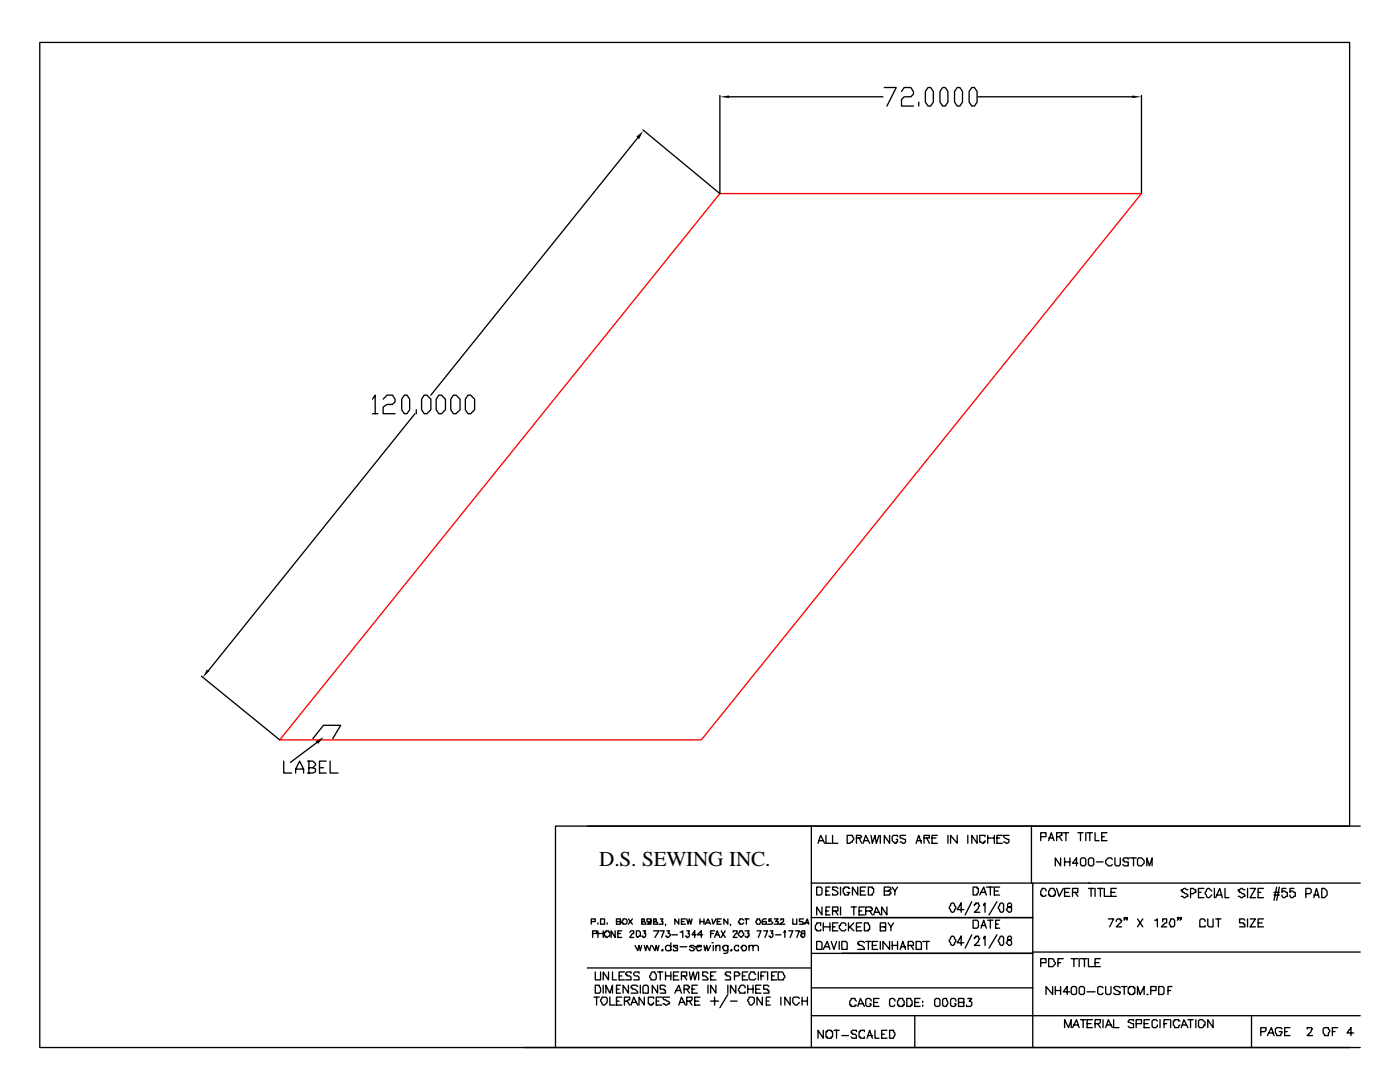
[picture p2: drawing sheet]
<svg xmlns="http://www.w3.org/2000/svg" width="279mm" height="216mm" viewBox="0 0 279 216" stroke-linecap="round" stroke-linejoin="round" font-family="sans-serif">
<defs><g id="words">
<text font-size="4.2" x="119.6" y="172.8">D.S. SEWING INC.</text>
</g></defs>
<path d="M143.7 38.6h84.1l-87.8 109h-84.2z" fill="none" stroke="#f00" stroke-width=".26"/>
<g fill="none" stroke="#000" stroke-width=".26">
<path d="M7.9 8.5h261.4v156.3h-158.4v44.2h-103zM143.7 19v19.6l-15.4-12.7M145.5 19.3h30.7M176.5 17.5h2.4l-1.9 3.7M179.9 18.3l.5-.8h1.4l.5 .8v.5l-.5 .5h-1.4l-.5 .5v1.4h2.4M185.2 17.5h.5l.6 .8v2.1l-.6 .8h-.5l-.5-.8v-2.1zM188.1 17.5h.5l.6 .8v2.1l-.6 .8h-.5l-.5-.8v-2.1zM191 17.5h.6l.5 .8v2.1l-.5 .8h-.6l-.5-.8v-2.1zM193.9 17.5h.6l.5 .8v2.1l-.5 .8h-.6l-.5-.8v-2.1zM195.3 19.3h30.7M227.8 19v19.6M127.3 27.5l-41.3 51.3"/>
<path d="M183.4 20.4v.8M74.3 79.6l.6-.8v3.7M76.5 79.6l.8-.8h1l.5 .8v.6l-.5 .5h-1l-.8 .5v1.3h2.3M80.7 78.8h.5l.6 .8v2.2l-.6 .7h-.5l-.5-.7v-2.2zM84.7 78.8h.5l.8 .8v2.2l-.8 .7h-.5l-.6-.7v-2.2zM87.6 78.8h.5l.8 .8v2.2l-.8 .7h-.5l-.6-.7v-2.2zM90.5 78.8h.5l.8 .8v2.2l-.8 .7h-.5l-.5-.7v-2.2zM93.4 78.8h.5l.8 .8v2.2l-.8 .7h-.5l-.5-.7v-2.2zM74.3 82.5h1.1M82.8 82.5l-41.3 51.4M83.1 81.8v.7M40.2 134.9l15.6 12.7"/>
<path d="M56.6 151.9v2.4h1.6M59 154.3v-.8l.8-1.6 .8 1.6v.8M59 153.5h1.6M61.4 151.9h1l.6 .5v.3l-.6 .5M61.6 153.2h.8l.6 .3v.5l-.6 .3h-1M61.6 151.9v2.4M62.4 147.4l2.2-2.7h3.4l-1.6 2.7M63.2 148.2l-5.3 3.9M63.8 153.2h.8M65.1 151.9h-1.3v2.4h1.3M65.9 151.9v2.4h1.6M117.2 164.8h154.3"/>
<path d="M161.9 176.2h44.2M161.9 164.8v44.2M163 177h.8l.2 .3v1l-.2 .3h-.8zM163.2 168.3l.6-1.6 .8 1.6M163.5 167.7h.8M164.8 166.7v1.6h1.1M164.8 177.8h.6M165.6 177h-.8v1.6h.8M166.2 166.7v1.6h1M167.2 177.3l-.2-.3h-.8v.5l.8 .3 .2 .3v.2l-.2 .3h-.8v-.3M167.7 177v1.6M169.1 166.7h1v.3l.3 .2-.3 .8h-.2l-.3 .3h-.5z"/>
<path d="M169.6 177.3h-.3v-.3h-.8v.3h-.2v.8l.2 .2v.3h.8v-.3l.3-.2h-.5M170.9 167.2h.8l.3-.2-.3-.3h-.8v1.6M171.2 177v1.6l-1.1-1.6v1.6M171.4 167.2l.6 1.1M171.7 177.8h.8M172.2 168.3l.6-1.6 .8 1.6M172.5 167.7h.8M172.8 177h-1.1v1.6h1.1M173.3 177h.8v.3h.3v.8l-.3 .2v.3h-.8zM173.8 166.7l.3 1.6 .5-1.6 .3 1.6 .5-1.6M175.7 166.7v1.6M176.5 177.8h.8l.2-.3h.3v-.2l-.3-.3h-1v1.6h1v-.3h.3v-.2l-.3-.3h-.2"/>
<path d="M177.5 166.7v1.6l-1-1.6v1.6M178.1 177l.5 .8v.8M179.1 167v-.3h-.8l-.2 .3v.7l.5 .6h.3v-.3h.2v-.5h-.2M179.1 177l-.5 .8M180.7 166.7h-1v.5l1 .3v.5l-.3 .3-.7-.3M182.8 168.3l.6-1.6 .5 1.6M183.1 167.7h.8M184.4 167.2h1.1v-.5h-1.1v1.6M184.9 167.2l.6 1.1M186 167.2h.8M187.1 166.7h-1.1v1.6h1.1M189.2 166.7v1.6"/>
<path d="M191 166.7v1.6l-1.3-1.6v1.6M193.1 166.7v1.6M193.9 179.9l-1.3 2.7M194.2 177h.8v.3h.3v.8l-.3 .2v.3h-.8zM195 166.7v1.6l-1.1-1.6v1.6M195.5 178.6l.8-1.6 .5 1.6M195.8 178.1h.8M196.6 167v-.3h-1.1v1.3l.8 .3v-.3h.3v-.3M196.8 177h1.4M197.1 167.2h1.3M197.1 166.7v1.6M197.6 177v1.6"/>
<path d="M198.4 177.8h.8M198.4 166.7v1.6M199 167.2h.5M199 179.9l-1.6 2.7M199.5 177h-1.1v1.6h1.1M200 166.7h-1v1.6h1M201.3 166.7h-1v.3l.3 .2 .7 .3v.5l-.2 .3-.8-.3M205.8 164.8v11.4M207.7 167h1.1v-.8h-1.1v1.5M208.8 177.8v-.3l-.3-.2h-.5v.2l-.3 .3v.8h.3v.3h.5l.3-.3M209.3 167.7l.5-1.5 .5 1.5M209.3 167.2h.8"/>
<path d="M209.5 177.3h.8v.2l.3 .3v.8h-.3v.3h-.8v-.3h-.2v-.8l.2-.3zM210.9 167h.5l.3-.3h.2v-.5h-1v1.5M210.9 177.3l.5 1.6 .8-1.6M211.4 167l.5 .7M211.7 171.2v1.6l-1.1-1.6v1.6M212.2 166.2h1.1M212.5 178.1h.8M212.5 171.2v1.6M212.5 172h1M212.7 166.2v1.5M213.5 177.3h-1v1.6h1M213.5 171.2v1.6"/>
<path d="M214 178.1h1.1v-.8h-1.1v1.6M214.6 178.1l.5 .8M215.1 172.2h-1.1l.8-1v1.6M215.1 166.2h1.1M215.6 166.2v1.5M215.9 171.2h.5l.3 .2v1.1l-.3 .3h-.5l-.3-.3v-1.1zM216.7 166.2v1.5M217 166.2h1M217.2 171.4l.3-.2h.5l.3 .2v1.1l-.3 .3h-.5l-.3-.3zM217.2 177.3h1.1M217.2 176.2h54.3M217.5 176.2h-11.4v32.8"/>
<path d="M217.5 166.2v1.5M217.8 177.3v1.6M218.5 166.2v1.5h.8M218.5 177.3v1.6M218.8 172h1.3M219.1 177.3h1M219.6 177.3v1.6M219.9 167h.5M220.4 177.3v1.6h1.1M220.9 166.2h-1v1.5h1M221.7 178.1h.8M222 171.4l-.3-.2h-.5l-.5 .5v.5l.5 .6h.5l.3-.3"/>
<path d="M222.5 171.2v1.3l.3 .3h.5l.3-.3v-1.3M222.8 177.3h-1.1v1.6h1.1M225.2 171.4v-.2h-.8l-.3 .2v.3h.3v.3h.8v.8h-.8l-.3-.3M225.4 171.2h1.3M226.2 171.2v1.6M227 171.4l.3-.2h.5l.5 .5v.5l-.5 .6h-.5l-.3-.3zM228.9 172.8v-1.6l.5 1.6 .5-1.6v1.6M237.1 177.5h-.3l-.3-.2-.8 .2v.3h.3v.3h.3l.8 .5v.3h-.3l-.3 .2-.8-.2M237.6 178.3h.5l.3-.2h.3v-.6h-.3l-.3-.2h-.5v1.8M239.2 178.1h.5M240.2 177.3h-1v1.8h1M241.8 177.8l-.5-.5h-.3l-.5 .8v.2l.5 .8h.3l.5-.5"/>
<path d="M242.4 177.3v1.8M242.6 179.1l.8-1.8 .5 1.8M242.9 178.6h.8M244.5 177.3v1.8h.8M248.4 177.5h-.2l-.3-.2-.8 .2v.3h.3v.3h.2l.8 .5v.3h-.2l-.3 .2-.8-.2M249 177.3v1.8M249.5 177.3h1.1l-1.1 1.8h1.1M251.1 178.1h.5M252.1 177.3h-1v1.8h1M254.3 178.1h1M254.3 178.6h1M254.8 177l-.5 2.7"/>
<path d="M255.3 177l-.5 2.7M256.6 177.3h-.7v.8l.2-.3 .8 .3v.8l-.8 .2-.2-.2v-.3M258.2 177.3h-.8v.8l.3-.3 .8 .3v.8l-.8 .2-.3-.2v-.3M260.6 178.3h.8l.3-.2v-.6l-.3-.2h-.8v1.8M262.2 179.1l.5-1.8 .6 1.8M262.2 178.6h.8M263.8 177.3h.5l.5 .5v.8l-.5 .5h-.5zM117.2 193.1h44.7M118 183.9h.8v-.5h-.8v1M118.3 186.3h.8v-.6h-.8v1.4M118.5 199h1.1M118.8 196.6h.8v.2l.3 .3v.8l-.3 .3h-.8z"/>
<path d="M118.8 193.9v1.6h1.1v-1.6M119.1 199v1.6M119.3 184.1v.3M119.3 185.7v1.4M119.3 186.3h1.1M119.9 183.4h.8v1h-.8zM120.1 199h.8l.3 .2v.8l-.5 .6h-.3l-.5-.8zM120.4 185.7v1.4M120.4 196.6v1.6M120.7 186h.2v-.3h.5v.3h.3v.8l-.8 .3v-.3h-.2zM120.9 198.2v-1.6l.8 1.6 .5-1.6v1.6M121.2 184.1v.3"/>
<path d="M121.4 193.9v1.6l-1-1.6v1.6M121.7 199v1.6h1.1M122.2 193.9v1.6h.8M122.8 185.7v1.4l-.8-1.4v1.4M123 183.9h.8v-.5h-.8v1h.8v-.5h-.2M123 199.8h.6M123 197.4h.6M123.3 186.3h.5M123.6 194.7h.5M123.8 196.6h-.8v1.6h.8M124.1 185.7h-.8v1.4h.8M124.1 199h-1.1v1.6h1.1"/>
<path d="M124.4 183.4h.5l.2 .2v.5l-.2 .3h-.5v-.3h-.3zM124.6 193.9h-1v1.6h1M124.6 199.8h.5l.3-.3h.3v-.5h-1.1v1.6M125.1 199.8l.6 .8M125.4 196.6v1.6l-1-1.6v1.6M125.4 183.4l.8 1M125.7 186l.2-.3h.6v.6h-.3l-.5 .8h.8M125.9 194.2v-.3h-.8l-.2 .3v.3h.2v.2h.6l.2 .3v.5h-1M126.2 183.4l-.8 1M126.7 188.6l.6 1.1 .2-1.1 .3 1.1 .3-1.1M127 185.7h.5l.3 .3v.8h-.3l-.2 .3-.3-.3zM127.3 196.8l-.3-.2h-.8l-.3 .2v.3h.3v.3h.5l.6 .5v.3h-1.4"/>
<path d="M127.5 194.2v-.3h-.8l-.2 .3v.3l.2 .2h.6l.2 .3v.5h-1M127.8 196.6v1.6M128.1 183.4v.5h.5l.3 .2v.3h-.8v-.5h.5v-.5zM128.3 196.8l.3-.2h.5l.3 .2v1.4h-1.1zM128.3 185.7h.6l-.3 .6h.3v.5l-.3 .3h-.3v-.3h-.2M128.6 188.6l.3 1.1 .2-1.1 .5 1.1 .3-1.1M128.6 199v1.6l-1.1-1.6v1.6M129.9 183.6v.3h-.3v.2h-.2v-.2h-.3v-.5h.8v1h-.8M130.2 193.9h.5v.3l.3 .3v.8l-.3 .2h-.8v-.2l-.3-.3v-.3zM130.2 188.6l.5 1.1 .3-1.1 .2 1.1 .3-1.1M130.4 183.4v.5h.6l.2 .2v.3h-.8v-.5h.6v-.5zM130.4 185.7h1.1l-.8 1.4"/>
<path d="M130.4 199.2v-.2h-1v1.3h.2v.3h.6v-.3h.2v-.3M131 199.8h.5M131.2 196.6v1.6l-1-1.6v1.6M131.2 193.9h1.1M131.8 183.4h.5l-.3 .5h.3v.5h-.8M131.8 185.7h.8l-.6 1.4M131.8 193.9v1.6M132 199h-1v1.6h1M132.3 189.4v.3h-.3zM132.8 196.8l-.2-.2h-.8v.8h.8v.2h.2v.6h-1M132.8 184.4v.3M132.8 193.9v1.6"/>
<path d="M132.8 194.7h1.1M133.1 185.7h.5l-.3 .6h.3l.3 .2-.6 .6h-.2v-.3h-.3M133.6 199h-1.3v.2l.3 .3h.2l.8 .5v.3h-.3l-.2 .3-.8-.3M133.9 188.9l-.3-.3h-.5l-.3 .3v.5l.3 .3h.5l.3-.3M133.9 188.1v1.6M133.9 193.9v1.6M134.1 186.5h1.1M134.4 194.7h.8M134.7 198.2l.8-1.6 .5 1.6M134.9 197.6h.8M135.2 188.9v-.3h-.8v.3l.8 .3v.5h-.8v-.3M135.5 183.4v1l-.8-1v1"/>
<path d="M135.5 193.9h-1.1v1.6h1.1M135.7 186h.3l.3-.3v1.4M135.7 188.9h1.4M136 194.7h1.1v-.8h-1.1v1.6M136 183.9h.5M136.5 197.4h.8l.3-.3v-.3h-.3v-.2h-.8v1.6M136.5 194.7l.6 .8M136.8 183.4h-.8v1h.8M137.1 183.4l.2 1 .3-1 .2 1 .3-1M137.1 185.7h.5l-.3 .6h.3v.5l-.3 .3h-.2v-.3h-.3M137.1 199.8h.7l.3-.3v-.5h-1v1.6M137.1 197.4l.5 .8"/>
<path d="M137.6 193.9l.2 1.6 .6-1.6 .2 1.6 .6-1.6M137.6 199.8l.5 .8M138.1 197.4h.5M138.6 188.9l-.2-.3h-.6l-.2 .3 .8 .3 .2 .2-.2 .3h-.6l-.2-.3M138.6 199.8h.8M138.9 188.9h1.1v-.3h-.8v.3h-.3l.3 .8h.5l.3-.3M138.9 186.5h-.8l.5-.8v1.4M139.2 196.6h-1.1v1.6h1.1M139.4 193.9v1.6M139.7 199h-1.1v1.6h1.1M139.7 183.9h.8M139.7 183.4v1"/>
<path d="M140.2 186.5h-1l.8-.8v1.4M140.5 188.6l.3 1.1 .2-1.1 .3 1.1 .5-1.1M140.5 183.4v1M140.8 184.4l.5-1 .5 1M141 184.1h.6M141.3 194.2l-.3-.3h-.8v.8h.6l.5 .6v.2h-1.1M141.3 196.6v1.6M141.8 186.3h.5M141.8 194.7h.5M141.8 199.8h1.6M142.1 188.1h.2zM142.1 183.4l.2 1 .6-1"/>
<path d="M142.3 188.6v1.1M142.6 185.7h-.8v1.4M142.6 187.1l.5-1.4 .6 1.4M142.6 199v1.6M142.9 188.9l.2-.3h.6v1.1M142.9 193.9h-1.1v1.6h1.1M142.9 196.6v1.6l-1.1-1.6v1.6M142.9 188.6v1.1M142.9 186.5h.5M143.1 183.9h.6M143.9 183.4h-.8v1h.8M143.9 185.7l.8 1.4"/>
<path d="M144.7 185.7l-.8 1.4M145.3 188.6v1.4l-.3 .2h-.5M145.3 188.9l-.3-.3h-.5v.3h-.3l.3 .8h.5l.3-.3M145.3 183.4v1l-.8-1v1M145.3 198.4l-1.6 2.7M145.3 196.6v1.6M145.8 194.2v-.3h-.8l-.3 .3v.3h.3v.2h.5l.3 .3v.5h-1.1M145.8 184.4v.3M145.8 199.8h1.3M146 189.4v.3h-.2zM146.3 186v-.3h.8v.6h-.3l-.5 .8h.8M146.6 194.7h.8l.2-.2v-.3h-.2v-.3h-.8v1.6"/>
<path d="M146.8 196.6v1.6l-1-1.6v1.6M147.4 188.9v-.3h-.6l-.2 .3v.5l.2 .3h.6v-.3M147.6 185.7h.6v.3l.2 .3v.2l-.5 .6-.5-.6zM147.9 188.9h.3v-.3h.5l.3 .3v.5l-.3 .3h-.5zM148.2 194.7h.5M148.4 183.6l-.2-.2h-.6v.2l-.2 .3v.2h.2v.3h.6l.2-.3M148.7 185.7h.8l-.3 .6h.3v.5h-.3v.3h-.2l-.3-.3M148.7 197.1v-.3l-.3-.2h-.5l-.5 .8 .2 .8h1.1v-.3M148.7 183.4h.8M149 183.4v1M149.2 193.9h-1v1.6h1M149.2 197.4h1.1"/>
<path d="M149.2 196.6v1.6M149.5 199h.8l.2 .2v.8l-.5 .6h-.2l-.3-.3v-.3l-.3-.2zM149.5 188.9l.3-.3h.5v1.1M149.5 188.6v1.1M150.3 188.9l.2-.3h.6l.2 .3v.8M150.3 196.6v1.6M150.8 194.5l-.3-.3v-.3h-.7v.3l-.3 .3v.8l.3 .2h.7l.3-.2M150.8 197.4h.8M151.1 183.4h.5v.2l.3 .3-.3 .5h-.5l-.3-.5 .3-.3zM151.1 185.7h.8l-.6 1.4M151.3 193.9v1.6M151.9 196.6h-1.1v1.6h1.1"/>
<path d="M151.9 194.7h.5M152.1 199v1.6l-1-1.6v1.6M152.4 185.7h.8l-.5 1.4M152.9 183.4h-.5l-.3 .2v.8h.8v-.5h-.8v.2M152.9 193.9h-1v1.6M152.9 199.8h.6M153.2 193.9v1.6M153.5 196.8l-.3-.2h-.8v.8h.8v.2h.3v.6h-1.1M153.7 185.7h.6l-.3 .6h.3v.5l-.3 .3h-.3v-.3h-.2M153.7 199h-.8v1.6h.8M154 183.4h-.5v.5l.2-.3 .6 .5-.3 .3h-.8M154 194.7h.5"/>
<path d="M154.5 183.4h.8l-.5 .5h.5v.5h-.8M154.8 186.5h1M155 193.9h-1v1.6h1M155.3 193.9h.8l.3 .3v.3l.2 .2-.2 .8h-1.1zM155.8 183.6v-.2h.6v.5l-.8 .5h1M155.8 199v1.6M156.4 186h.2v-.3v1.4M157.4 185.7h.8l-.5 1.4M157.7 199v1.6l-1.1-1.6v1.6M158.2 183.4v1h.8v-1M158.8 185.7h.7l-.5 1.4M159.5 199.2l-.2-.2h-.8l-.3 .2v.8l.6 .6h.2l.5-.6"/>
<path d="M160.1 185.7l-.3 .3 .3 .3h.5v.5l-.3 .3h-.2v-.3h-.3v-.3l.3-.2h.5v-.6zM160.1 199.8h1M160.1 199v1.6M160.3 183.4h-.8v.5h.6l.2 .2v.3h-.8M160.6 184.4l.5-1 .3 1M160.6 184.1h.8M161.1 199v1.6M161.9 197.1h44.2M161.9 190.2h44.2M161.9 183.1h44.2M163 187.9h.8l.2 .2v1.3h-1zM163.8 184.7v-.6h-.8v.3l-.3 .3v.8h.3v.2h.8v-.2"/>
<path d="M164 181v1.6l-1-1.6v1.6M164.3 189.4l.8-1.5 .5 1.5M164.3 184.9h1.3M164.3 184.1v1.6M164.6 188.9h.8M164.8 181.8h.6M165.6 181h-.8v1.6h.8M165.6 184.1v1.6M165.9 187.9l.5 1.5 .6-1.5M166.2 181.8h1v-.8h-1v1.6M166.2 184.9h.5M166.7 181.8l.5 .8"/>
<path d="M167.2 184.1h-1v1.6h1M167.5 187.9v1.5M167.7 181v1.6M168 187.9h.8l.3 .2v1.3h-1.1zM168.8 184.7v-.3l-.3-.3h-.5l-.3 .3v.3h-.2v.5l.5 .5h.5l.3-.2M169.3 184.1v1.6M169.6 184.9l.8 .8M169.9 181h1M170.4 184.1l-1.1 1.1M170.4 181v1.6M170.9 199.8l-.2-.3v-.3h-.8v.3l-.3 .3v.8h.3v.2h.8v-.2h.2M170.9 184.9h.8"/>
<path d="M171.4 181.8h.6M172 184.1h-1.1v1.6h1.1M172.5 184.1h.8v.3l.3 .3v.8h-.3v.2h-.8zM172.5 188.1l-.3-.2h-.8l-.2 .2v.3h.2v.2h.6l.5 .6v.2h-1.3M172.5 181h-1.1v1.6h1.1M172.8 181.8h1l.3-.3v-.3h-.3v-.2h-1v1.6M172.8 187.9h1M173.3 187.9v1.5M173.6 181.8l.5 .8M173.8 199.8v-.3l-.2-.3h-.6l-.2 .3v1.1l.2 .2h.6l.2-.2v-.3h-.2M174.1 188.6h.8M174.4 182.6l.5-1.6 .8 1.6"/>
<path d="M174.6 182h.8M175.2 187.9h-1.1v1.5h1.1M175.4 199.2h-1v1.6h1M175.7 184.9h1v-.8h-1v1.6h1v-.8h-.2M175.7 187.9v1.5M177 181v1.6l-1.1-1.6v1.6M177.3 184.1l.5 .8v.8M177.5 187.9v1.5l-1.3-1.5v1.5M178.1 188.6h1M178.1 187.9v1.5M178.3 184.1l-.5 .8M178.6 199.8v-.3l-.3-.3h-.5l-.3 .3v1.1l.3 .2h.5l.3-.2"/>
<path d="M179.1 187.9v1.5M179.4 199.2h.8v.3l.2 .3v.8h-.2v.2h-.8v-.2h-.3v-.8l.3-.3zM179.7 189.4l.5-1.5 .5 1.5M179.9 188.9h.8M181 199.2h.8v.3l.2 .3v.8h-.2v.2h-.8zM181.2 188.6h1.1v-.5l-.3-.2h-.8v1.5M181.8 188.6l.5 .8M182.8 187.9h.8l.3 .2v1.3h-1.1zM183.6 199.2h-1v1.6h1M184.1 199.8v.2zM184.1 187.9h1.4M184.9 187.9v1.5"/>
<path d="M186.5 199.5l.3-.3h.5l.3 .3v1.1l-.3 .2h-.5l-.3-.2zM188.1 199.5l.3-.3h.5l.3 .8-.3 .8h-.5l-.3-.2zM189.7 187.1l.3-.3h.2l.6 .8-.3 .8-.3 .2h-.2l-.6-.7zM189.7 180.4l.3-.2h.2l.6 .8-.3 .8-.3 .2h-.2l-.6-.8zM190.8 199.8v-.3l-.3-.3h-.5l-.3 .3v1.1l.3 .2h.5l.3-.2v-.3h-.3M192.4 188.1h-1.4l.8-1.3v1.8M192.4 181.5h-1.4l.8-1.3v1.8M193.1 199.2h.8l-.5 .6h.3l.2 .2v.6l-.2 .2h-.8v-.2M193.9 186.5l-1.3 2.7M194.2 183.6h.8l.3 .3v1l-.3 .3h-.8zM194.5 187.3v-.2h.2v-.3h.6v.3l.2 .2-.2 .3v.3l-.8 .7h1M194.5 180.7v-.3h.2v-.2h.6v.2l.2 .3-.2 .3v.2l-.8 .8h1"/>
<path d="M195.8 185.2l.5-1.6 .5 1.6M195.8 184.7h.8M196.3 187.3v-.2l.3-.3v1.8M196.3 180.7v-.3l.3-.2v1.8M197.1 183.6h1.1M197.6 183.6v1.6M198.7 184.4h.5M199 186.5l-1.6 2.7M199.5 187.1l.3-.3h.2l.3 .3v1.3l-.3 .2h-.2l-.3-.2v-.3l-.3-.2zM199.5 183.6h-.8v1.6h.8M199.8 180.2h.2l.3 .2v1.4l-.3 .2h-.2l-.3-.2v-.3l-.3-.3v-.2zM201.3 186.8l-.2 .3v.5h.5l.3 .3v.5l-.3 .2h-.3l-.5-.5 .3-.2v-.3h.5l.3-.3v-.2l-.3-.3z"/>
<path d="M201.3 180.2l-.2 .2v.6h.5l.3 .2v.6l-.3 .2h-.3l-.5-.5 .3-.3v-.2h.8v-.6l-.3-.2zM206.1 190h65.4M207.7 192.1h1.1v-.8h-1.1v1.6M209.3 191.3h.8l.2 .3 .3 .8-.5 .5h-.8zM210.1 196.8v1.6l-1.3-1.6v1.6M210.6 196.8v1.6M210.6 197.6h1.1M211.1 192.1h.6M211.7 196.8v1.6M212.2 191.3h-1.1v1.6M213.5 197.9h-1.3l.8-1.1v1.6M213.8 197.1a.66 .66 0 0 1 1 0v1.1l-.2 .2h-.6l-.2-.2z"/>
<path d="M213.8 191.3h1.3M214.3 191.3v1.6M215.4 197.1a.66 .66 0 0 1 1 0v1.1l-.2 .2h-.6l-.2-.2zM215.4 191.3v1.6M215.6 191.3h1.4M216.4 191.3v1.6M217 197.9h1.5M217.2 191.3v1.6h1.1M218.5 192.1h.8M219.6 191.3h-1.1v1.6h1.1M220.1 197.1l-.2-.3h-.6l-.2 .3v1.1l.2 .2h.6l.2-.2M220.7 196.8v1.4l.2 .2h.6l.2-.2v-1.4"/>
<path d="M221.2 183.4h1l-.7 1.5M222.8 183.9v-.3l.2-.2h.6v.2h.2v.3l-1 1h1M223.6 197.1l-.3-.3h-.8l-.3 .3 .6 .5 .8 .3v.3l-.3 .2h-.8l-.3-.2M223.8 196.8h1.1M224.4 196.8v1.6M224.6 183.1l-.2 .3v-.3h.2v.3h-.2v.2M224.9 183.1v.5M225.2 197.1h.2v-.3h.8v.3h.3v1.1h-.3v.2h-.8v-.2h-.2zM227 198.4v-1.6l.5 1.6 .8-1.6v1.6M227 183.4l1.1 1.5M228.1 183.4l-1.1 1.5M228.9 198.4h.2z"/>
<path d="M229.7 197.6h1v-.8h-1v1.6M230.5 183.6h.2l.3-.2v1.5M231.2 196.8h.8l.3 .3v1.1l-.3 .2h-.8zM232 183.9v-.5h.8v.7h-.2l-.8 .8h1M233.1 197.6h.5M233.6 183.4h.6l.2 .2v1.1l-.2 .2h-.6v-.2l-.2-.3zM233.9 196.8h-.8v1.6M235.2 183.1v.3l-.3-.3h.3v.3l-.3 .2M235.7 183.1v.3l-.2-.3h.2v.3l-.2 .2M240.5 183.9v-.3l-.3-.2h-.5l-.3 .2v1.3h1.1v-.2M241 183.4v1.3l.3 .2h.8v-1.5M242.6 183.4h1.1"/>
<path d="M243.2 183.4v1.5M248.4 183.6l-.2-.2h-.8v.7h.8v.3h.2v.5h-1M249 183.4v1.5M249.5 183.4h1.1l-1.1 1.5h1.1M251.1 184.1h.8M252.1 183.4h-1v1.5h1M104.5 209h167M125.9 200.6l.6-1.6 .8 1.6M126.2 200h.8M135.5 200.6l.5-1.6 .8 1.6M135.7 200h.8M161.9 202.7h109.6"/>
<path d="M164.3 205.6v1.6l-1.1-1.6v1.6M164.8 205.8h.3v-.2h.8v.2h.3v1.1h-.3v.3h-.8v-.3h-.3zM166.4 205.6h1.1M167 205.6v1.6M168 206.6h1.3M170.9 205.8v-.2h-.8l-.2 .2v.3h.2v.3h.6l.2 .2v.6h-.8l-.2-.3M171.2 200.8l.5-1.6 .8 1.6M171.4 200.3h.8M172.5 205.8v-.2h-.8v.2h-.3v1.1h.3v.3h.8v-.3M173 207.2l.6-1.6 .5 1.6M173.3 206.6h.8M174.4 200h.8"/>
<path d="M174.6 205.6v1.6h.8M175.9 206.4h.6M177 205.6h-1.1v1.6h1.1M177.5 205.6h.8v.2l.3 .3v.5l-.3 .3v.3h-.8zM182.6 200h.8M182.6 202.7v6.3M184.1 200.6v.2M191.3 200h1.1v-.8h-1.1v1.6h1.1v-.8h-.3M212.5 205.1v-1.6l.8 1.6 .5-1.6v1.6M214 205.1l.8-1.6 .6 1.6M214.3 204.5h.8M215.6 203.5h1.1"/>
<path d="M216.2 203.5v1.6M217 204.3h.8M218 203.5h-1v1.6h1M218.5 204.3h.8l.3-.3v-.5h-1.1v1.6M219.1 204.3l.5 .8M220.1 203.5v1.6M220.7 205.1l.5-1.6 .8 1.6M220.9 204.5h.8M222.2 203.5v1.6h1.1M226.2 203.7v-.2h-.8l-.2 .2v.3l1 .3v.8h-.8l-.2-.3M226.7 204.3h1.1v-.8h-1.1v1.6M228.3 204.3h.8"/>
<path d="M229.4 203.5h-1.1v1.6h1.1M231 203.7l-.3-.2h-.5l-.3 .2v1.1l.3 .3h.5l.3-.3v-.3M231.5 203.5v1.6M232.3 204.3h.5M233.4 203.5h-1.1v1.6M233.6 203.5v1.6M235.5 203.7h-.3v-.2h-.8v.2h-.2v.8l.2 .3v.3h.8v-.3l.3-.3M235.7 205.1l.6-1.6 .8 1.6M236 204.5h.8M237.1 203.5h1M237.6 203.5v1.6M238.7 203.5v1.6"/>
<path d="M239.2 203.7l.2-.2h.6l.5 .5v.5h-.3v.3l-.2 .3h-.6l-.2-.3zM242.1 203.5v1.6l-1.1-1.6v1.6M249.8 202.7v6.3M251.6 205.8h.8l.3-.2v-.5h-1.1v1.5M252.9 206.6l.8-1.5 .6 1.5M253.2 206.1h.8M255.9 205.3l-.3-.2h-.8l-.3 .2v.8l.3 .3v.2h.8l.3-.8h-.6M256.4 205.8h.5M257.4 205.1h-1v1.5h1M260.9 205.3v-.2h.8l.2 .2-.2 .3v.2l-.8 .8h1M264.1 205.3l.2-.2h.8v.2l.3 .3v.2l-.3 .3v.5h-.8v-.2l-.2-.3zM265.9 205.8h.5"/>
<path d="M267 205.1h-1.1v1.5M270.1 206.1h-1.3l.8-1v1.5"/>
</g>
<path d="M143.7 19.3l1.8-.3v.6zM226 19l1.8 .3-1.8 .3zM127 27.3l1.3-1.1-.8 1.6zM41.3 133.6l.5 .3-1.3 1.3zM63 147.9l1.6-.8-1.1 1.3z" fill="#000"/>
<use href="#words"/>
</svg>
